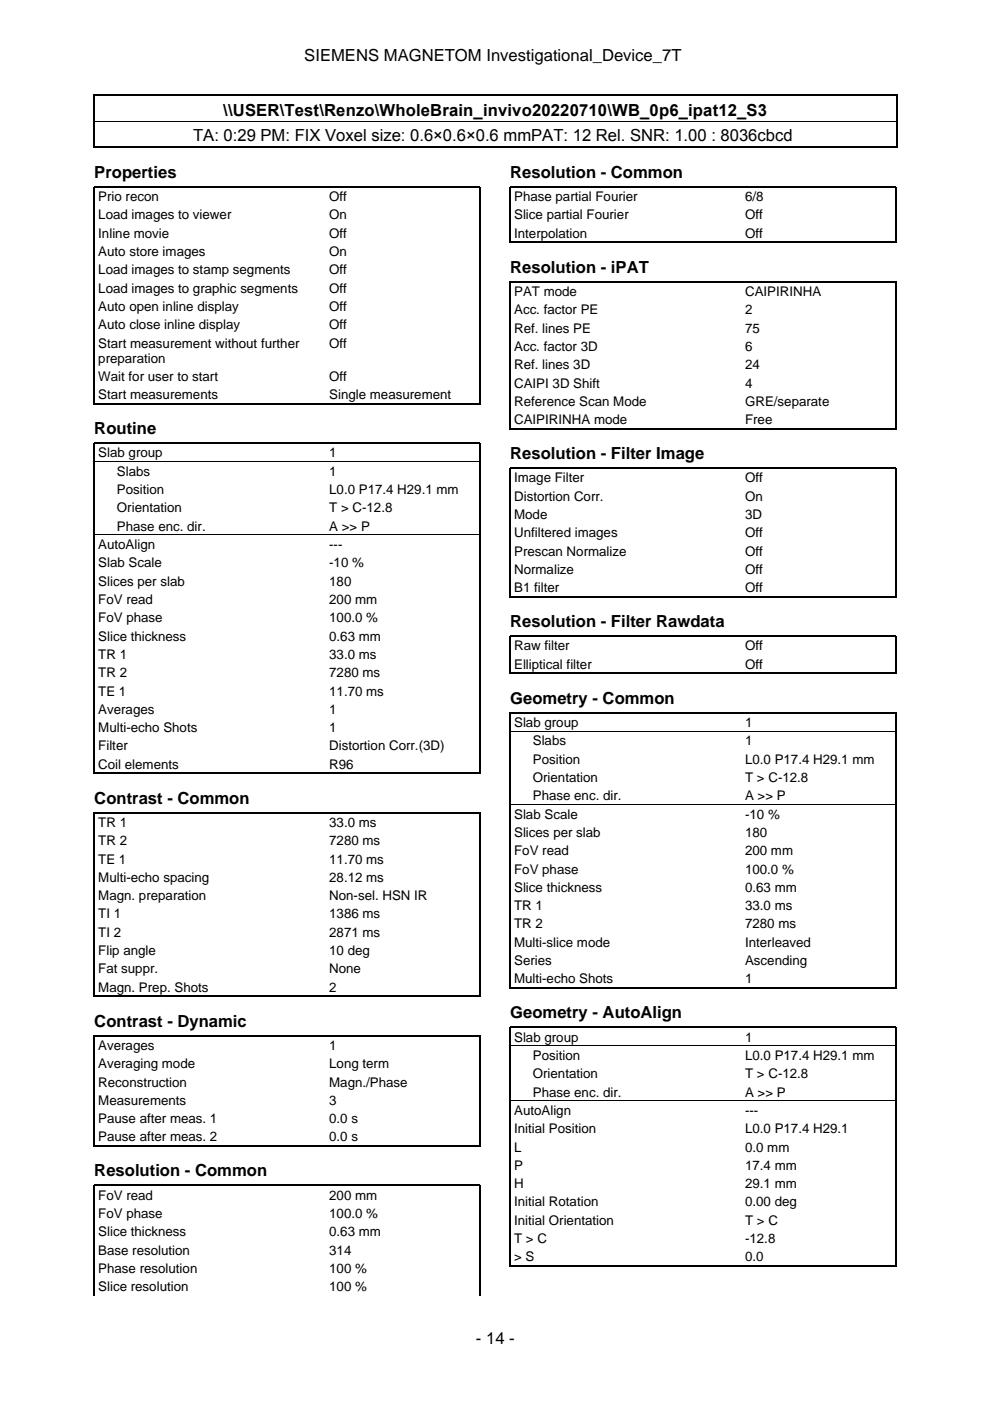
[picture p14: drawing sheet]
<svg xmlns="http://www.w3.org/2000/svg" width="210mm" height="297mm" viewBox="0 0 210 297" stroke-linecap="round" stroke-linejoin="round" font-family="sans-serif">
<defs><g id="words">
<g font-size="3.5">
<text x="64.5" y="12.9">SIEMENS MAGNETOM Investigational_Device_7T</text>
<text x="40.9" y="29.9">TA: 0:29 PM: FIX Voxel size: 0.6×0.6×0.6 mmPAT: 12 Rel. SNR: 1.00 : 8036cbcd</text>
<text x="47.3" y="24.6">\\USER\Test\Renzo\WholeBrain_invivo20220710\WB_0p6_ipat12_S3</text>
<text x="20" y="37.7">Properties</text>
<text x="108.2" y="37.7">Resolution - Common</text>
<text x="108.2" y="57.8">Resolution - iPAT</text>
<text x="20" y="92">Routine</text>
<text x="108.2" y="97.3">Resolution - Filter Image</text>
<text x="108.2" y="133">Resolution - Filter Rawdata</text>
<text x="108.2" y="149.2">Geometry - Common</text>
<text x="20" y="170.4">Contrast - Common</text>
<text x="108.2" y="215.9">Geometry - AutoAlign</text>
<text x="20" y="217.7">Contrast - Dynamic</text>
<text x="20" y="249.4">Resolution - Common</text>
<text x="100.9" y="284.9">- 14 -</text>
</g>
<g font-size="2.8">
<text x="20.8" y="42.6">Prio recon</text>
<text x="20.8" y="46.5">Load images to viewer</text>
<text x="69.8" y="42.6">Off</text>
<text x="69.8" y="46.5">On</text>
<text x="109" y="42.6">Phase partial Fourier</text>
<text x="109" y="46.5">Slice partial Fourier</text>
<text x="158" y="42.6">6/8</text>
<text x="158" y="46.5">Off</text>
<text x="20.8" y="50.4">Inline movie</text>
<text x="69.8" y="50.4">Off</text>
<text x="109" y="50.4">Interpolation</text>
<text x="158" y="50.4">Off</text>
<text x="20.8" y="54.3">Auto store images</text>
<text x="20.8" y="58.2">Load images to stamp segments</text>
<text x="69.8" y="54.3">On</text>
<text x="69.8" y="58.2">Off</text>
<text x="20.8" y="62.1">Load images to graphic segments</text>
<text x="20.8" y="65.9">Auto open inline display</text>
<text x="69.8" y="62.1">Off</text>
<text x="69.8" y="65.9">Off</text>
<text x="109" y="62.8">PAT mode</text>
<text x="158" y="62.8">CAIPIRINHA</text>
<text x="20.8" y="69.8">Auto close inline display</text>
<text x="69.8" y="69.8">Off</text>
<text x="109" y="66.6">Acc. factor PE</text>
<text x="109" y="70.5">Ref. lines PE</text>
<text x="158" y="66.6">2</text>
<text x="158" y="70.5">75</text>
<text x="20.8" y="73.7">Start measurement without further</text>
<text x="20.8" y="76.9">preparation</text>
<text x="69.8" y="73.7">Off</text>
<text x="109" y="74.4">Acc. factor 3D</text>
<text x="158" y="74.4">6</text>
<text x="20.8" y="80.7">Wait for user to start</text>
<text x="69.8" y="80.7">Off</text>
<text x="109" y="78.3">Ref. lines 3D</text>
<text x="109" y="82.2">CAIPI 3D Shift</text>
<text x="158" y="78.3">24</text>
<text x="158" y="82.2">4</text>
<text x="20.8" y="84.6">Start measurements</text>
<text x="69.8" y="84.6">Single measurement</text>
<text x="109" y="86">Reference Scan Mode</text>
<text x="109" y="89.9">CAIPIRINHA mode</text>
<text x="158" y="86">GRE/separate</text>
<text x="158" y="89.9">Free</text>
<text x="20.8" y="97">Slab group</text>
<text x="24.8" y="100.9">Slabs</text>
<text x="69.8" y="97">1</text>
<text x="69.8" y="100.9">1</text>
<text x="24.8" y="104.8">Position</text>
<text x="69.8" y="104.8">L0.0 P17.4 H29.1 mm</text>
<text x="109" y="102.3">Image Filter</text>
<text x="109" y="106.1">Distortion Corr.</text>
<text x="158" y="102.3">Off</text>
<text x="158" y="106.1">On</text>
<text x="24.8" y="108.6">Orientation</text>
<text x="24.8" y="112.5">Phase enc. dir.</text>
<text x="69.8" y="108.6">T &gt; C-12.8</text>
<text x="69.8" y="112.5">A &gt;&gt; P</text>
<text x="109" y="110">Mode</text>
<text x="109" y="113.9">Unfiltered images</text>
<text x="158" y="110">3D</text>
<text x="158" y="113.9">Off</text>
<text x="20.8" y="116.4">AutoAlign</text>
<text x="69.8" y="116.4">---</text>
<text x="109" y="117.8">Prescan Normalize</text>
<text x="158" y="117.8">Off</text>
<text x="20.8" y="120.3">Slab Scale</text>
<text x="20.8" y="124.2">Slices per slab</text>
<text x="69.8" y="120.3">-10 %</text>
<text x="69.8" y="124.2">180</text>
<text x="109" y="121.7">Normalize</text>
<text x="109" y="125.6">B1 filter</text>
<text x="158" y="121.7">Off</text>
<text x="158" y="125.6">Off</text>
<text x="20.8" y="128.1">FoV read</text>
<text x="20.8" y="131.9">FoV phase</text>
<text x="69.8" y="128.1">200 mm</text>
<text x="69.8" y="131.9">100.0 %</text>
<text x="20.8" y="135.8">Slice thickness</text>
<text x="69.8" y="135.8">0.63 mm</text>
<text x="109" y="137.9">Raw filter</text>
<text x="158" y="137.9">Off</text>
<text x="20.8" y="139.7">TR 1</text>
<text x="20.8" y="143.6">TR 2</text>
<text x="69.8" y="139.7">33.0 ms</text>
<text x="69.8" y="143.6">7280 ms</text>
<text x="109" y="141.8">Elliptical filter</text>
<text x="158" y="141.8">Off</text>
<text x="20.8" y="147.5">TE 1</text>
<text x="69.8" y="147.5">11.70 ms</text>
<text x="20.8" y="151.3">Averages</text>
<text x="20.8" y="155.2">Multi-echo Shots</text>
<text x="69.8" y="151.3">1</text>
<text x="69.8" y="155.2">1</text>
<text x="109" y="154.1">Slab group</text>
<text x="158" y="154.1">1</text>
<text x="20.8" y="159.1">Filter</text>
<text x="69.8" y="159.1">Distortion Corr.(3D)</text>
<text x="113" y="158">Slabs</text>
<text x="113" y="161.9">Position</text>
<text x="158" y="158">1</text>
<text x="158" y="161.9">L0.0 P17.4 H29.1 mm</text>
<text x="20.8" y="163">Coil elements</text>
<text x="69.8" y="163">R96</text>
<text x="113" y="165.8">Orientation</text>
<text x="158" y="165.8">T &gt; C-12.8</text>
<text x="109" y="173.6">Slab Scale</text>
<text x="113" y="169.7">Phase enc. dir.</text>
<text x="158" y="169.7">A &gt;&gt; P</text>
<text x="158" y="173.6">-10 %</text>
<text x="20.8" y="175.3">TR 1</text>
<text x="20.8" y="179.2">TR 2</text>
<text x="69.8" y="175.3">33.0 ms</text>
<text x="69.8" y="179.2">7280 ms</text>
<text x="109" y="177.4">Slices per slab</text>
<text x="158" y="177.4">180</text>
<text x="20.8" y="183.1">TE 1</text>
<text x="69.8" y="183.1">11.70 ms</text>
<text x="109" y="181.3">FoV read</text>
<text x="109" y="185.2">FoV phase</text>
<text x="158" y="181.3">200 mm</text>
<text x="158" y="185.2">100.0 %</text>
<text x="20.8" y="187">Multi-echo spacing</text>
<text x="20.8" y="190.9">Magn. preparation</text>
<text x="69.8" y="187">28.12 ms</text>
<text x="69.8" y="190.9">Non-sel. HSN IR</text>
<text x="109" y="189.1">Slice thickness</text>
<text x="158" y="189.1">0.63 mm</text>
<text x="20.8" y="194.7">TI 1</text>
<text x="69.8" y="194.7">1386 ms</text>
<text x="109" y="193">TR 1</text>
<text x="109" y="196.8">TR 2</text>
<text x="158" y="193">33.0 ms</text>
<text x="158" y="196.8">7280 ms</text>
<text x="20.8" y="198.6">TI 2</text>
<text x="20.8" y="202.5">Flip angle</text>
<text x="69.8" y="198.6">2871 ms</text>
<text x="69.8" y="202.5">10 deg</text>
<text x="109" y="200.7">Multi-slice mode</text>
<text x="158" y="200.7">Interleaved</text>
<text x="20.8" y="206.4">Fat suppr.</text>
<text x="69.8" y="206.4">None</text>
<text x="109" y="204.6">Series</text>
<text x="109" y="208.5">Multi-echo Shots</text>
<text x="158" y="204.6">Ascending</text>
<text x="158" y="208.5">1</text>
<text x="20.8" y="210.3">Magn. Prep. Shots</text>
<text x="69.8" y="210.3">2</text>
<text x="109" y="220.8">Slab group</text>
<text x="158" y="220.8">1</text>
<text x="20.8" y="222.6">Averages</text>
<text x="20.8" y="226.5">Averaging mode</text>
<text x="69.8" y="222.6">1</text>
<text x="69.8" y="226.5">Long term</text>
<text x="113" y="224.7">Position</text>
<text x="158" y="224.7">L0.0 P17.4 H29.1 mm</text>
<text x="20.8" y="230.4">Reconstruction</text>
<text x="69.8" y="230.4">Magn./Phase</text>
<text x="113" y="228.6">Orientation</text>
<text x="113" y="232.5">Phase enc. dir.</text>
<text x="158" y="228.6">T &gt; C-12.8</text>
<text x="158" y="232.5">A &gt;&gt; P</text>
<text x="20.8" y="234.2">Measurements</text>
<text x="20.8" y="238.1">Pause after meas. 1</text>
<text x="69.8" y="234.2">3</text>
<text x="69.8" y="238.1">0.0 s</text>
<text x="109" y="236.4">AutoAlign</text>
<text x="158" y="236.4">---</text>
<text x="20.8" y="242">Pause after meas. 2</text>
<text x="69.8" y="242">0.0 s</text>
<text x="109" y="240.3">Initial Position</text>
<text x="109" y="244.2">L</text>
<text x="158" y="240.3">L0.0 P17.4 H29.1</text>
<text x="158" y="244.2">0.0 mm</text>
<text x="109" y="248">P</text>
<text x="109" y="251.9">H</text>
<text x="158" y="248">17.4 mm</text>
<text x="158" y="251.9">29.1 mm</text>
<text x="20.8" y="254.4">FoV read</text>
<text x="69.8" y="254.4">200 mm</text>
<text x="109" y="255.8">Initial Rotation</text>
<text x="158" y="255.8">0.00 deg</text>
<text x="20.8" y="258.2">FoV phase</text>
<text x="20.8" y="262.1">Slice thickness</text>
<text x="69.8" y="258.2">100.0 %</text>
<text x="69.8" y="262.1">0.63 mm</text>
<text x="109" y="259.7">Initial Orientation</text>
<text x="109" y="263.6">T &gt; C</text>
<text x="158" y="259.7">T &gt; C</text>
<text x="158" y="263.6">-12.8</text>
<text x="20.8" y="266">Base resolution</text>
<text x="20.8" y="269.9">Phase resolution</text>
<text x="69.8" y="266">314</text>
<text x="69.8" y="269.9">100 %</text>
<text x="109" y="267.4">&gt; S</text>
<text x="158" y="267.4">0.0</text>
<text x="20.8" y="273.8">Slice resolution</text>
<text x="69.8" y="273.8">100 %</text>
</g>
</g></defs>
<g fill="none" stroke="#000" stroke-width=".26">
<path d="M19.9 20v11.3M20 20.2h170M20 31.2h170M190.1 20v11.3M108.2 51.5v-11.9h81.8v11.9M108.3 51.4h81.6M20 85.8v-46.2h81.8v46.2M20.1 85.6h81.6M108.2 91.1v-31.4h81.8v31.4M108.3 90.9h81.6M108.2 126.7v-27.4h81.8v27.4M108.3 126.5h81.6"/>
<path d="M108.2 142.9v-8h81.8v8M108.3 142.8h81.6M20 164.1v-70.1h81.8v70.1M20.1 164h81.6M20 211.4v-39.1h81.8v39.1M20.1 211.3h81.6M108.2 209.6v-58.5h81.8v58.5M108.3 209.5h81.6M20 243.1v-23.5h81.8v23.5M20.1 243h81.6M20 274.6v-23.3h81.8v23.3M108.2 268.6v-50.8h81.8v50.8"/>
<path d="M108.3 268.4h81.6"/>
</g>
<path d="M20 25.7h170M20.1 97.8h81.6M20.1 113.4h81.6M108.3 155h81.6M108.3 170.5h81.6M108.3 221.7h81.6M108.3 233.4h81.6" fill="none" stroke="#000" stroke-width=".21"/>
<use href="#words"/>
</svg>
